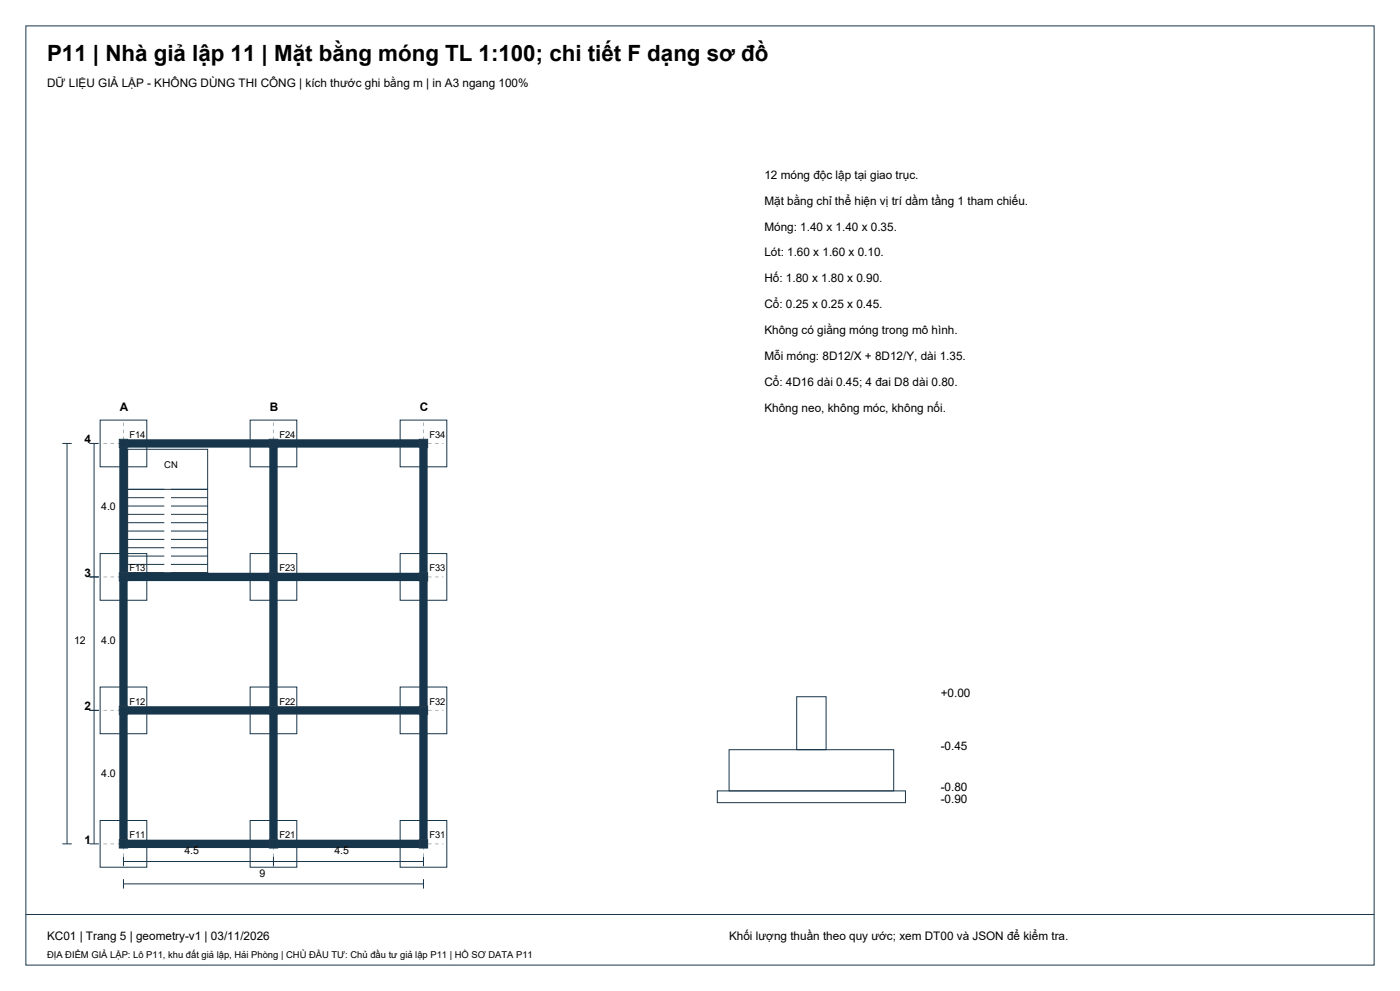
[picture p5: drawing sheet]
<svg xmlns="http://www.w3.org/2000/svg" width="420mm" height="297mm" viewBox="0 0 420 297" stroke-linecap="round" stroke-linejoin="round" font-family="sans-serif">
<defs><g id="words">
<text font-size="6.7" x="14.1" y="18.3">P11 | Nhà giả lập 11 | Mặt bằng móng TL 1:100; chi tiết F dạng sơ đồ</text>
<g font-size="3.5">
<text x="14.1" y="26.1">DỮ LIỆU GIẢ LẬP - KHÔNG DÙNG THI CÔNG | kích thước ghi bằng m | in A3 ngang 100%</text>
<text x="229.3" y="53.6">12 móng độc lập tại giao trục.</text>
<text x="229.3" y="61.3">Mặt bằng chỉ thể hiện vị trí dầm tầng 1 tham chiếu.</text>
<text x="229.3" y="69.1">Móng: 1.40 x 1.40 x 0.35.</text>
<text x="229.3" y="76.9">Lót: 1.60 x 1.60 x 0.10.</text>
<text x="229.3" y="84.6">Hố: 1.80 x 1.80 x 0.90.</text>
<text x="229.3" y="92.4">Cổ: 0.25 x 0.25 x 0.45.</text>
<text x="229.3" y="100.2">Không có giằng móng trong mô hình.</text>
<text x="229.3" y="107.9">Mỗi móng: 8D12/X + 8D12/Y, dài 1.35.</text>
<text x="229.3" y="115.7">Cổ: 4D16 dài 0.45; 4 đai D8 dài 0.80.</text>
<text x="36" y="123.1">A</text>
<text x="81" y="123.1">B</text>
<text x="126" y="123.1">C</text>
<text x="229.3" y="123.4">Không neo, không móc, không nối.</text>
<text x="25.4" y="132.9">4</text>
<text x="25.4" y="172.9">3</text>
<text x="282.2" y="208.8">+0.00</text>
<text x="25.4" y="212.9">2</text>
<text x="282.2" y="224.7">-0.45</text>
<text x="282.2" y="237">-0.80</text>
<text x="282.2" y="240.6">-0.90</text>
<text x="25.4" y="252.9">1</text>
<text x="14.1" y="281.8">KC01 | Trang 5 | geometry-v1 | 03/11/2026</text>
<text x="218.7" y="281.8">Khối lượng thuần theo quy ước; xem DT00 và JSON để kiểm tra.</text>
</g>
<g font-size="3.2">
<text x="30.3" y="152.9">4.0</text>
<text x="22.2" y="192.9">12</text>
<text x="30.3" y="192.9">4.0</text>
<text x="30.3" y="232.9">4.0</text>
<text x="55.3" y="256.1">4.5</text>
<text x="100.3" y="256.1">4.5</text>
<text x="77.8" y="262.8">9</text>
</g>
<g font-size="2.8">
<text x="38.8" y="131.1">F14</text>
<text x="83.8" y="131.1">F24</text>
<text x="128.8" y="131.1">F34</text>
<text x="49.3" y="140.2">CN</text>
<text x="38.8" y="171.1">F13</text>
<text x="83.8" y="171.1">F23</text>
<text x="128.8" y="171.1">F33</text>
<text x="38.8" y="211.1">F12</text>
<text x="83.8" y="211.1">F22</text>
<text x="128.8" y="211.1">F32</text>
<text x="38.8" y="251.1">F11</text>
<text x="83.8" y="251.1">F21</text>
<text x="128.8" y="251.1">F31</text>
<text x="14.1" y="287.1">ĐỊA ĐIỂM GIẢ LẬP: Lô P11, khu đất giả lập, Hải Phòng | CHỦ ĐẦU TƯ: Chủ đầu tư giả lập P11 | HỒ SƠ DATA P11</text>
</g>
</g></defs>
<path d="M7.8 7.8h404.4v281.4h-404.4zM7.8 274.1h404.4" fill="none" stroke="#19364a" stroke-width=".3"/>
<path d="M31 132.9h102M31 172.9h102M31 212.9h102M31 252.9h102M37 258.9v-133M82 258.9v-133M127 258.9v-133" fill="none" stroke="#a6b4be" stroke-width=".3" stroke-dasharray="1.1 1.1" stroke-linecap="butt"/>
<g fill="none" stroke="#17364b" stroke-width="2.5" stroke-linecap="butt">
<path d="M37 134.2v37.5M38.3 132.9h42.5M82 134.2v37.5M83.3 132.9h42.5M127 134.2v37.5M37 174.2v37.5M38.3 172.9h42.5M82 174.2v37.5M83.3 172.9h42.5M127 174.2v37.5M37 214.2v37.5M38.3 212.9h42.5"/>
<path d="M82 214.2v37.5M83.3 212.9h42.5M127 214.2v37.5M38.3 252.9h42.5M83.3 252.9h42.5"/>
</g>
<g fill="#17364b" stroke="#17364b" stroke-width=".3">
<path d="M35.8 251.7h2.5v2.5h-2.5z" fill-rule="evenodd"/>
<path d="M35.8 211.7h2.5v2.5h-2.5z" fill-rule="evenodd"/>
<path d="M35.8 171.7h2.5v2.5h-2.5z" fill-rule="evenodd"/>
<path d="M35.8 131.7h2.5v2.5h-2.5z" fill-rule="evenodd"/>
<path d="M80.8 251.7h2.5v2.5h-2.5z" fill-rule="evenodd"/>
<path d="M80.8 211.7h2.5v2.5h-2.5z" fill-rule="evenodd"/>
<path d="M80.8 171.7h2.5v2.5h-2.5z" fill-rule="evenodd"/>
<path d="M80.8 131.7h2.5v2.5h-2.5z" fill-rule="evenodd"/>
<path d="M125.8 251.7h2.5v2.5h-2.5z" fill-rule="evenodd"/>
<path d="M125.8 211.7h2.5v2.5h-2.5z" fill-rule="evenodd"/>
<path d="M125.8 171.7h2.5v2.5h-2.5z" fill-rule="evenodd"/>
<path d="M125.8 131.7h2.5v2.5h-2.5z" fill-rule="evenodd"/>
</g>
<g fill="none" stroke="#17364b" stroke-width=".3">
<path d="M18.7 132.9h2.8M20.1 132.9v120M26.8 132.9h2.8M28.2 132.9v120M30 125.9h14v14h-14zM38.3 134.7h24v37h-24zM75 125.9h14v14h-14zM120 125.9h14v14h-14zM38.3 159.2h11M38.3 156.7h11M38.3 154.2h11M38.3 151.7h11"/>
<path d="M38.3 149.2h11M38.3 146.7h24M51.3 159.2h11M51.3 156.7h11M51.3 154.2h11M51.3 151.7h11M51.3 149.2h11M26.8 172.9h2.8M30 165.9h14v14h-14zM38.3 171.7h11M38.3 169.2h11M38.3 166.7h11"/>
<path d="M38.3 164.2h11M38.3 161.7h11M51.3 171.7h11M51.3 169.2h11M51.3 166.7h11M51.3 164.2h11M51.3 161.7h11M75 165.9h14v14h-14zM120 165.9h14v14h-14zM26.8 212.9h2.8M30 205.9h14v14h-14zM75 205.9h14v14h-14z"/>
<path d="M120 205.9h14v14h-14zM239 208.8h8.8v15.9h-8.8zM215.2 237h56.4v3.6h-56.4zM218.7 224.7h49.4v12.3h-49.4zM18.7 252.9h2.8M26.8 252.9h2.8M30 245.9h14v14h-14zM37 256.8v2.8M37 258.2h90M75 245.9h14v14h-14zM82 256.8v2.8M120 245.9h14v14h-14z"/>
<path d="M127 256.8v2.8M37 264.9h90M37 263.5v2.8M127 263.5v2.8"/>
</g>
<use href="#words"/>
</svg>
